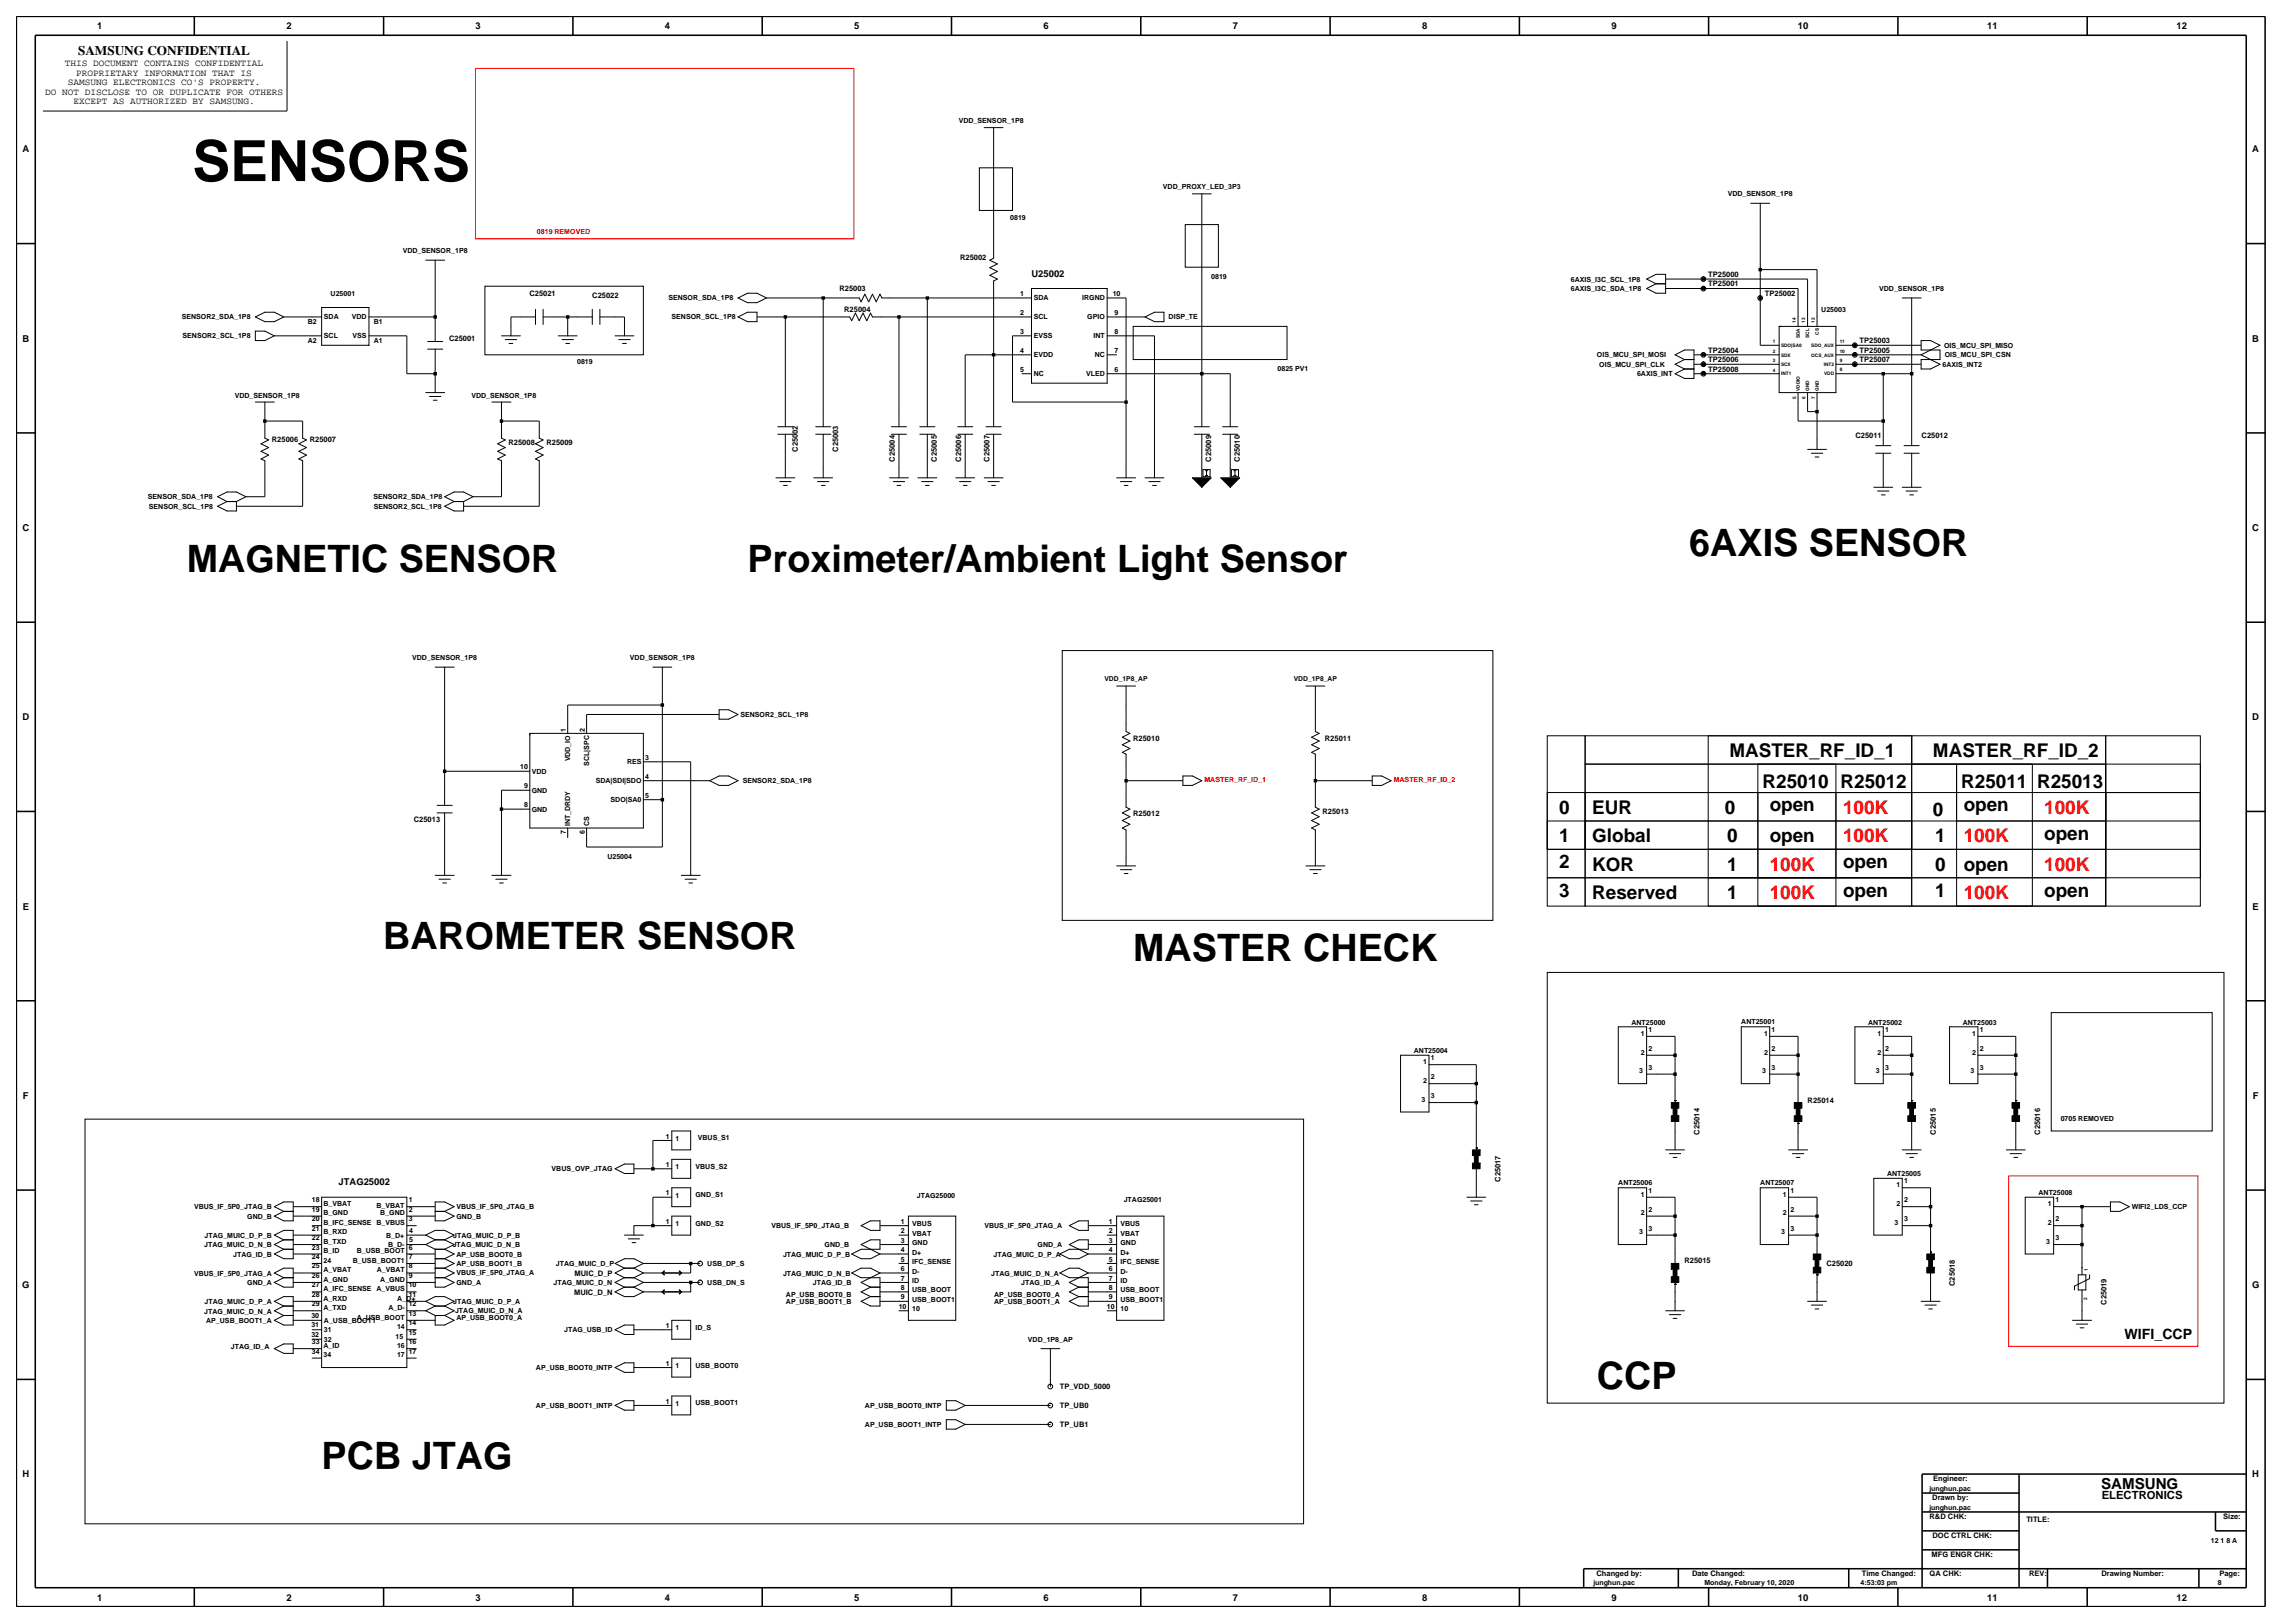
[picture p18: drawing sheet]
<svg xmlns="http://www.w3.org/2000/svg" width="420mm" height="297mm" viewBox="0 0 420 297" stroke-linecap="round" stroke-linejoin="round" font-family="sans-serif">
<defs><g id="words">
<text font-size="10.4" x="35.2" y="33.1">SENSORS</text>
<g font-size="6.9">
<text x="309.1" y="101.7">6AXIS SENSOR</text>
<text x="34.2" y="104.8">MAGNETIC SENSOR</text>
<text x="136.8" y="104.8">Proximeter/Ambient Light Sensor</text>
<text x="70.1" y="173.6">BAROMETER SENSOR</text>
<text x="207.4" y="175.8">MASTER CHECK</text>
<text x="292.3" y="254.1">CCP</text>
<text x="58.9" y="268.9">PCB JTAG</text>
</g>
<g font-size="3.5">
<text x="316.5" y="138.5">MASTER_RF_ID_1</text>
<text x="353.7" y="138.5">MASTER_RF_ID_2</text>
<text x="285.3" y="148.9">0</text>
<text x="291.4" y="148.9">EUR</text>
<text x="315.6" y="148.9">0</text>
<text x="322.6" y="144.2">R25010</text>
<text x="323.9" y="148.5">open</text>
<text x="336.8" y="144.2">R25012</text>
<text x="353.7" y="149.4">0</text>
<text x="358.9" y="144.2">R25011</text>
<text x="359.4" y="148.5">open</text>
<text x="372.8" y="144.2">R25013</text>
<text x="285.3" y="154.1">1</text>
<text x="291.4" y="154.1">Global</text>
<text x="316.1" y="154.1">0</text>
<text x="323.9" y="154.1">open</text>
<text x="354.2" y="154.1">1</text>
<text x="374.1" y="153.7">open</text>
<text x="285.3" y="158.9">2</text>
<text x="291.4" y="159.3">KOR</text>
<text x="316.1" y="159.3">1</text>
<text x="337.3" y="158.9">open</text>
<text x="354.2" y="159.3">0</text>
<text x="359.4" y="159.3">open</text>
<text x="285.3" y="164.1">3</text>
<text x="291.4" y="164.5">Reserved</text>
<text x="316.1" y="164.5">1</text>
<text x="337.3" y="164.1">open</text>
<text x="354.2" y="164.1">1</text>
<text x="374.1" y="164.1">open</text>
</g>
<g font-size="3.5" fill="#f00">
<text x="337.3" y="148.9">100K</text>
<text x="374.1" y="148.9">100K</text>
<text x="337.3" y="154.1">100K</text>
<text x="359.4" y="154.1">100K</text>
<text x="323.9" y="159.3">100K</text>
<text x="374.1" y="159.3">100K</text>
<text x="323.9" y="164.5">100K</text>
<text x="359.4" y="164.5">100K</text>
</g>
<text font-size="2.8" x="384.5" y="272.5">SAMSUNG</text>
<text font-size="2.6" x="388.8" y="245.1">WIFI_CCP</text>
<text font-size="2.4" x="14.3" y="10.1">SAMSUNG CONFIDENTIAL</text>
<text font-size="2.1" x="384.6" y="274.4">ELECTRONICS</text>
<g font-size="1.7">
<text x="17.8" y="5.3">1</text>
<text x="52.4" y="5.3">2</text>
<text x="87" y="5.3">3</text>
<text x="121.7" y="5.3">4</text>
<text x="156.3" y="5.3">5</text>
<text x="191" y="5.3">6</text>
<text x="225.6" y="5.3">7</text>
<text x="260.3" y="5.3">8</text>
<text x="294.9" y="5.3">9</text>
<text x="329" y="5.3">10</text>
<text x="363.7" y="5.3">11</text>
<text x="398.3" y="5.3">12</text>
<text x="8.2" y="17.3">DO NOT DISCLOSE TO OR DUPLICATE FOR OTHERS</text>
<text x="11.9" y="12.1">THIS DOCUMENT CONTAINS CONFIDENTIAL</text>
<text x="12.4" y="15.6">SAMSUNG ELECTRONICS CO'S PROPERTY.</text>
<text x="13.9" y="13.9">PROPRIETARY INFORMATION THAT IS</text>
<text x="13.4" y="19.1">EXCEPT AS AUTHORIZED BY SAMSUNG.</text>
<text x="4.1" y="27.9">A</text>
<text x="412.2" y="27.9">A</text>
<text x="188.8" y="50.6">U25002</text>
<text x="4.1" y="62.5">B</text>
<text x="412.2" y="62.5">B</text>
<text x="4.1" y="97.2">C</text>
<text x="412.2" y="97.2">C</text>
<text x="4.1" y="131.8">D</text>
<text x="412.2" y="131.8">D</text>
<text x="4.2" y="166.4">E</text>
<text x="412.2" y="166.4">E</text>
<text x="4.2" y="201.1">F</text>
<text x="412.3" y="201.1">F</text>
<text x="61.9" y="216.9">JTAG25002</text>
<text x="4.1" y="235.7">G</text>
<text x="412.1" y="235.7">G</text>
<text x="4.1" y="270.4">H</text>
<text x="412.2" y="270.4">H</text>
<text x="17.8" y="292.9">1</text>
<text x="52.4" y="292.9">2</text>
<text x="87" y="292.9">3</text>
<text x="121.7" y="292.9">4</text>
<text x="156.3" y="292.9">5</text>
<text x="191" y="292.9">6</text>
<text x="225.6" y="292.9">7</text>
<text x="260.3" y="292.9">8</text>
<text x="294.9" y="292.9">9</text>
<text x="329" y="292.9">10</text>
<text x="363.7" y="292.9">11</text>
<text x="398.3" y="292.9">12</text>
</g>
<g font-size="1.4">
<text x="175.7" y="47.6">R25002</text>
<text x="153.6" y="53.2">R25003</text>
<text x="312.6" y="50.7">TP25000</text>
<text x="312.6" y="52.4">TP25001</text>
<text x="96.9" y="54.2">C25021</text>
<text x="108.4" y="54.5">C25022</text>
<text x="154.5" y="57.1">R25004</text>
<text x="323" y="54.2">TP25002</text>
<text x="82.2" y="62.4">C25001</text>
<text x="312.6" y="64.5">TP25004</text>
<text x="340.3" y="62.8">TP25003</text>
<text x="340.3" y="64.5">TP25005</text>
<text x="312.6" y="66.3">TP25006</text>
<text x="312.6" y="68">TP25008</text>
<text x="340.3" y="66.3">TP25007</text>
<text x="49.8" y="80.9">R25006</text>
<text x="56.7" y="80.9">R25007</text>
<text x="93.1" y="81.4">R25008</text>
<text x="100" y="81.4">R25009</text>
<text x="146" y="82.7" transform="rotate(-90 146 82.7)">C25002</text>
<text x="153.4" y="82.7" transform="rotate(-90 153.4 82.7)">C25003</text>
<text x="339.5" y="80.2">C25011</text>
<text x="351.7" y="80.2">C25012</text>
<text x="163.8" y="84.5" transform="rotate(-90 163.8 84.5)">C25004</text>
<text x="171.4" y="84.5" transform="rotate(-90 171.4 84.5)">C25005</text>
<text x="175.9" y="84.5" transform="rotate(-90 175.9 84.5)">C25006</text>
<text x="181.1" y="84.5" transform="rotate(-90 181.1 84.5)">C25007</text>
<text x="221.7" y="84.5" transform="rotate(-90 221.7 84.5)">C25009</text>
<text x="226.9" y="84.5" transform="rotate(-90 226.9 84.5)">C25010</text>
<text x="207.4" y="135.5">R25010</text>
<text x="242.5" y="135.5">R25011</text>
<text x="207.4" y="149.4">R25012</text>
<text x="242" y="148.9">R25013</text>
<text x="75.7" y="150.4">C25013</text>
<text x="330.8" y="201.8">R25014</text>
<text x="311" y="207.6" transform="rotate(-90 311 207.6)">C25014</text>
<text x="354.3" y="207.6" transform="rotate(-90 354.3 207.6)">C25015</text>
<text x="373.3" y="207.6" transform="rotate(-90 373.3 207.6)">C25016</text>
<text x="274.6" y="216.3" transform="rotate(-90 274.6 216.3)">C25017</text>
<text x="105.2" y="233.4">MUIC_D_P</text>
<text x="308.3" y="231.2">R25015</text>
<text x="334.3" y="231.6">C25020</text>
<text x="105.1" y="236.9">MUIC_D_N</text>
<text x="357.8" y="235.3" transform="rotate(-90 357.8 235.3)">C25018</text>
<text x="385.5" y="238.8" transform="rotate(-90 385.5 238.8)">C25019</text>
<text x="194" y="254.1">TP_VDD_5000</text>
<text x="194" y="257.6">TP_UB0</text>
<text x="194" y="261.1">TP_UB1</text>
<text x="353.6" y="274.6">Drawn by:</text>
<text x="353.8" y="271.1">Engineer:</text>
<text x="353.1" y="278">R&amp;D CHK:</text>
<text x="353.6" y="281.5">DOC CTRL CHK:</text>
<text x="370.8" y="278.5">TITLE:</text>
<text x="406.9" y="278">Size:</text>
<text x="353.5" y="285">MFG ENGR CHK:</text>
<text x="292.2" y="288.4">Changed by:</text>
<text x="309.7" y="288.4">Date Changed:</text>
<text x="340.7" y="288.4">Time Changed:</text>
<text x="353.1" y="288.4">QA CHK:</text>
<text x="371.3" y="288.4">REV:</text>
<text x="384.6" y="288.4">Drawing Number:</text>
<text x="406.2" y="288.4">Page:</text>
</g>
<g font-size="1.3">
<text x="175.5" y="22.5">VDD_SENSOR_1P8</text>
<text x="212.8" y="34.6">VDD_PROXY_LED_3P3</text>
<text x="316.2" y="35.9">VDD_SENSOR_1P8</text>
<text x="184.9" y="40.2">0819</text>
<text x="73.7" y="46.3">VDD_SENSOR_1P8</text>
<text x="221.7" y="51.1">0819</text>
<text x="287.5" y="51.5">6AXIS_I3C_SCL_1P8</text>
<text x="287.5" y="53.3">6AXIS_I3C_SDA_1P8</text>
<text x="343.9" y="53.3">VDD_SENSOR_1P8</text>
<text x="33.3" y="58.5">SENSOR2_SDA_1P8</text>
<text x="56.3" y="59.3">B2</text>
<text x="59.3" y="58.5">SDA</text>
<text x="60.5" y="54.1">U25001</text>
<text x="64.4" y="58.5">VDD</text>
<text x="68.4" y="59.3">B1</text>
<text x="122.3" y="55">SENSOR_SDA_1P8</text>
<text x="122.9" y="58.5">SENSOR_SCL_1P8</text>
<text x="186.7" y="54.1">1</text>
<text x="186.7" y="57.6">2</text>
<text x="189.2" y="58.5">SCL</text>
<text x="189.2" y="55">SDA</text>
<text x="198" y="55">IRGND</text>
<text x="199" y="58.5">GPIO</text>
<text x="203.6" y="54.1">10</text>
<text x="204" y="57.6">9</text>
<text x="213.9" y="58.5">DISP_TE</text>
<text x="333.3" y="57.2">U25003</text>
<text x="33.4" y="61.9">SENSOR2_SCL_1P8</text>
<text x="56.3" y="62.8">A2</text>
<text x="59.3" y="61.9">SCL</text>
<text x="64.5" y="61.9">VSS</text>
<text x="68.4" y="62.8">A1</text>
<text x="186.7" y="61.1">3</text>
<text x="186.7" y="64.5">4</text>
<text x="189.2" y="61.9">EVSS</text>
<text x="189.2" y="65.4">EVDD</text>
<text x="200.1" y="61.9">INT</text>
<text x="200.3" y="65.4">NC</text>
<text x="204" y="61.1">8</text>
<text x="204" y="64.5">7</text>
<text x="292.3" y="65.4">OIS_MCU_SPI_MOSI</text>
<text x="355.8" y="63.6">OIS_MCU_SPI_MISO</text>
<text x="355.9" y="65.4">OIS_MCU_SPI_CSN</text>
<text x="105.6" y="66.7">0819</text>
<text x="186.7" y="68">5</text>
<text x="189.2" y="68.8">NC</text>
<text x="198.8" y="68.8">VLED</text>
<text x="204" y="68">6</text>
<text x="233.8" y="67.9">0825 PV1</text>
<text x="292.7" y="67.1">OIS_MCU_SPI_CLK</text>
<text x="299.6" y="68.8">6AXIS_INT</text>
<text x="355.5" y="67.1">6AXIS_INT2</text>
<text x="43" y="72.7">VDD_SENSOR_1P8</text>
<text x="86.3" y="72.7">VDD_SENSOR_1P8</text>
<text x="27.1" y="91.4">SENSOR_SDA_1P8</text>
<text x="27.3" y="93.1">SENSOR_SCL_1P8</text>
<text x="68.4" y="91.4">SENSOR2_SDA_1P8</text>
<text x="68.4" y="93.1">SENSOR2_SCL_1P8</text>
<text x="75.4" y="120.8">VDD_SENSOR_1P8</text>
<text x="115.3" y="120.8">VDD_SENSOR_1P8</text>
<text x="135.5" y="131.2">SENSOR2_SCL_1P8</text>
<text x="103.5" y="133.9" transform="rotate(-90 103.5 133.9)">1</text>
<text x="107" y="133.9" transform="rotate(-90 107 133.9)">2</text>
<text x="95.2" y="140.8">10</text>
<text x="97.3" y="141.6">VDD</text>
<text x="104.4" y="139.3" transform="rotate(-90 104.4 139.3)">VDD_IO</text>
<text x="107.8" y="140.1" transform="rotate(-90 107.8 140.1)">SCL|SPC</text>
<text x="109" y="143.3">SDA|SDI|SDO</text>
<text x="114.8" y="139.9">RES</text>
<text x="118.1" y="139">3</text>
<text x="118.1" y="142.5">4</text>
<text x="135.9" y="143.3">SENSOR2_SDA_1P8</text>
<text x="95.9" y="147.7">8</text>
<text x="95.9" y="144.3">9</text>
<text x="97.3" y="148.5">GND</text>
<text x="97.3" y="145.1">GND</text>
<text x="111.7" y="146.8">SDO|SA0</text>
<text x="118.1" y="146">5</text>
<text x="103.5" y="152.6" transform="rotate(-90 103.5 152.6)">7</text>
<text x="104.4" y="151.2" transform="rotate(-90 104.4 151.2)">INT_DRDY</text>
<text x="107" y="152.6" transform="rotate(-90 107 152.6)">6</text>
<text x="107.8" y="151.2" transform="rotate(-90 107.8 151.2)">CS</text>
<text x="111.2" y="157.1">U25004</text>
<text x="298.6" y="187.6">ANT25000</text>
<text x="300.3" y="189.5">1</text>
<text x="301.7" y="188.8">1</text>
<text x="318.7" y="187.5">ANT25001</text>
<text x="322.8" y="189.5">1</text>
<text x="324.2" y="188.8">1</text>
<text x="341.9" y="187.6">ANT25002</text>
<text x="343.6" y="189.5">1</text>
<text x="345" y="188.8">1</text>
<text x="359.2" y="187.6">ANT25003</text>
<text x="360.9" y="189.5">1</text>
<text x="362.3" y="188.8">1</text>
<text x="258.7" y="192.7">ANT25004</text>
<text x="260.5" y="194.7">1</text>
<text x="261.8" y="194">1</text>
<text x="261.8" y="197.5">2</text>
<text x="300" y="196.4">3</text>
<text x="300.3" y="193">2</text>
<text x="301.7" y="192.3">2</text>
<text x="301.7" y="195.7">3</text>
<text x="322.5" y="196.4">3</text>
<text x="322.8" y="193">2</text>
<text x="324.2" y="195.7">3</text>
<text x="324.2" y="192.3">2</text>
<text x="343.3" y="196.4">3</text>
<text x="343.6" y="193">2</text>
<text x="345" y="192.3">2</text>
<text x="345" y="195.7">3</text>
<text x="360.6" y="196.4">3</text>
<text x="360.9" y="193">2</text>
<text x="362.3" y="192.3">2</text>
<text x="362.3" y="195.7">3</text>
<text x="260.1" y="201.6">3</text>
<text x="260.5" y="198.2">2</text>
<text x="261.8" y="200.9">3</text>
<text x="121.9" y="208.3">1</text>
<text x="123.6" y="208.8">1</text>
<text x="127.7" y="208.7">VBUS_S1</text>
<text x="377.1" y="205.2">0705 REMOVED</text>
<text x="101" y="214.3">VBUS_OVP_JTAG</text>
<text x="121.9" y="213.5">1</text>
<text x="123.6" y="214">1</text>
<text x="127.3" y="213.9">VBUS_S2</text>
<text x="345.3" y="215.3">ANT25005</text>
<text x="35.5" y="221.3">VBUS_IF_5P0_JTAG_B</text>
<text x="57.1" y="220">18</text>
<text x="57.1" y="221.7">19</text>
<text x="59.2" y="220.7">B_VBAT</text>
<text x="68.9" y="221">B_VBAT</text>
<text x="74.8" y="221.7">2</text>
<text x="74.8" y="220">1</text>
<text x="83.5" y="221.2">VBUS_IF_5P0_JTAG_B</text>
<text x="121.9" y="218.7">1</text>
<text x="123.6" y="219.2">1</text>
<text x="127.3" y="219.1">GND_S1</text>
<text x="167.8" y="219.2">JTAG25000</text>
<text x="205.7" y="219.9">JTAG25001</text>
<text x="296.2" y="216.9">ANT25006</text>
<text x="300.3" y="219">1</text>
<text x="301.7" y="218.3">1</text>
<text x="301.7" y="221.7">2</text>
<text x="322.1" y="216.9">ANT25007</text>
<text x="326.3" y="219">1</text>
<text x="327.7" y="218.3">1</text>
<text x="327.7" y="221.7">2</text>
<text x="347.1" y="217.2">1</text>
<text x="347.1" y="220.7">2</text>
<text x="348.5" y="216.5">1</text>
<text x="348.5" y="220">2</text>
<text x="373.1" y="218.7">ANT25008</text>
<text x="374.8" y="220.7">1</text>
<text x="376.2" y="220">1</text>
<text x="390.1" y="221.3">WIFI2_LDS_CCP</text>
<text x="37.5" y="226.5">JTAG_MUIC_D_P_B</text>
<text x="45.3" y="223">GND_B</text>
<text x="57.1" y="223.5">20</text>
<text x="57.1" y="225.2">21</text>
<text x="57.1" y="226.9">22</text>
<text x="59.2" y="222.4">B_GND</text>
<text x="59.2" y="224.2">B_IFC_SENSE B_VBUS</text>
<text x="59.2" y="225.9">B_RXD</text>
<text x="59.2" y="227.6">B_TXD</text>
<text x="69.6" y="222.4">B_GND</text>
<text x="70.7" y="226.5">B_D+</text>
<text x="74.8" y="223.5">3</text>
<text x="74.9" y="225.6">4</text>
<text x="74.9" y="227.3">5</text>
<text x="82.9" y="226.5">JTAG_MUIC_D_P_B</text>
<text x="83.5" y="223">GND_B</text>
<text x="121.9" y="223.9">1</text>
<text x="123.6" y="224.4">1</text>
<text x="127.3" y="224.3">GND_S2</text>
<text x="141.2" y="224.7">VBUS_IF_5P0_JTAG_B</text>
<text x="164.8" y="223.9">1</text>
<text x="164.8" y="225.7">2</text>
<text x="164.8" y="227.4">3</text>
<text x="166.9" y="224.4">VBUS</text>
<text x="166.9" y="226.1">VBAT</text>
<text x="166.9" y="227.8">GND</text>
<text x="180.2" y="224.7">VBUS_IF_5P0_JTAG_A</text>
<text x="202.9" y="223.9">1</text>
<text x="202.9" y="225.7">2</text>
<text x="202.9" y="227.4">3</text>
<text x="205.1" y="224.4">VBUS</text>
<text x="205.1" y="226.1">VBAT</text>
<text x="205.1" y="227.8">GND</text>
<text x="300" y="225.9">3</text>
<text x="300.3" y="222.4">2</text>
<text x="301.7" y="225.2">3</text>
<text x="325.9" y="225.9">3</text>
<text x="326.3" y="222.4">2</text>
<text x="327.7" y="225.2">3</text>
<text x="346.7" y="224.2">3</text>
<text x="348.5" y="223.5">3</text>
<text x="374.4" y="227.6">3</text>
<text x="374.8" y="224.2">2</text>
<text x="376.2" y="223.5">2</text>
<text x="376.2" y="226.9">3</text>
<text x="35.5" y="233.4">VBUS_IF_5P0_JTAG_A</text>
<text x="37.4" y="228.2">JTAG_MUIC_D_N_B</text>
<text x="42.7" y="230">JTAG_ID_B</text>
<text x="57.1" y="228.7">23</text>
<text x="57.1" y="230.4">24</text>
<text x="57.1" y="232.1">25</text>
<text x="57.1" y="233.9">26</text>
<text x="59.2" y="229.3">B_ID</text>
<text x="59.2" y="231.1">24</text>
<text x="59.2" y="232.8">A_VBAT</text>
<text x="64.6" y="231.1">B_USB_BOOT1</text>
<text x="65.3" y="229.3">B_USB_BOOT</text>
<text x="69" y="232.8">A_VBAT</text>
<text x="71" y="228.2">B_D-</text>
<text x="74.8" y="232.1">8</text>
<text x="74.8" y="233.9">9</text>
<text x="74.8" y="228.7">6</text>
<text x="74.8" y="230.4">7</text>
<text x="82.9" y="228.2">JTAG_MUIC_D_N_B</text>
<text x="83.5" y="230">AP_USB_BOOT0_B</text>
<text x="83.5" y="231.7">AP_USB_BOOT1_B</text>
<text x="83.5" y="233.4">VBUS_IF_5P0_JTAG_A</text>
<text x="101.7" y="231.7">JTAG_MUIC_D_P</text>
<text x="129.4" y="231.6">USB_DP_S</text>
<text x="143.3" y="229.9">JTAG_MUIC_D_P_B</text>
<text x="143.3" y="233.4">JTAG_MUIC_D_N_B</text>
<text x="150.9" y="228.2">GND_B</text>
<text x="164.8" y="230.9">5</text>
<text x="164.8" y="232.6">6</text>
<text x="164.8" y="229.1">4</text>
<text x="166.9" y="231.3">IFC_SENSE</text>
<text x="166.9" y="233">D-</text>
<text x="166.9" y="229.6">D+</text>
<text x="181.4" y="233.4">JTAG_MUIC_D_N_A</text>
<text x="181.8" y="229.9">JTAG_MUIC_D_P_A</text>
<text x="189.9" y="228.2">GND_A</text>
<text x="202.9" y="229.1">4</text>
<text x="202.9" y="230.9">5</text>
<text x="202.9" y="232.6">6</text>
<text x="205.1" y="229.6">D+</text>
<text x="205.1" y="231.3">IFC_SENSE</text>
<text x="205.1" y="233">D-</text>
<text x="37.5" y="238.6">JTAG_MUIC_D_P_A</text>
<text x="45.3" y="235.1">GND_A</text>
<text x="57.1" y="235.6">27</text>
<text x="57.1" y="237.3">28</text>
<text x="57.1" y="239">29</text>
<text x="59.2" y="234.6">A_GND</text>
<text x="59.2" y="236.3">A_IFC_SENSE A_VBUS</text>
<text x="59.2" y="238">A_RXD</text>
<text x="59.2" y="239.7">A_TXD</text>
<text x="69.6" y="234.6">A_GND</text>
<text x="71.1" y="239.7">A_D-</text>
<text x="72.7" y="238">A_D+</text>
<text x="74.8" y="235.6">10</text>
<text x="74.8" y="237.3">11</text>
<text x="74.8" y="239">12</text>
<text x="82.9" y="238.6">JTAG_MUIC_D_P_A</text>
<text x="83.5" y="235.1">GND_A</text>
<text x="101.3" y="235.1">JTAG_MUIC_D_N</text>
<text x="129.4" y="235.1">USB_DN_S</text>
<text x="143.8" y="237.3">AP_USB_BOOT0_B</text>
<text x="143.8" y="238.6">AP_USB_BOOT1_B</text>
<text x="148.8" y="235.2">JTAG_ID_B</text>
<text x="164.5" y="239.5">10</text>
<text x="164.8" y="234.3">7</text>
<text x="164.8" y="236">8</text>
<text x="164.8" y="237.8">9</text>
<text x="166.9" y="234.8">ID</text>
<text x="166.9" y="236.5">USB_BOOT</text>
<text x="166.9" y="238.2">USB_BOOT1</text>
<text x="166.9" y="240">10</text>
<text x="181.9" y="237.3">AP_USB_BOOT0_A</text>
<text x="181.9" y="238.6">AP_USB_BOOT1_A</text>
<text x="186.9" y="235.2">JTAG_ID_A</text>
<text x="202.6" y="239.5">10</text>
<text x="202.9" y="234.3">7</text>
<text x="202.9" y="236">8</text>
<text x="202.9" y="237.8">9</text>
<text x="205.1" y="234.8">ID</text>
<text x="205.1" y="236.5">USB_BOOT</text>
<text x="205.1" y="238.2">USB_BOOT1</text>
<text x="205.1" y="240">10</text>
<text x="37.4" y="240.4">JTAG_MUIC_D_N_A</text>
<text x="37.7" y="242.1">AP_USB_BOOT1_A</text>
<text x="57" y="241.2">30</text>
<text x="57" y="242.9">31</text>
<text x="57" y="244.6">32</text>
<text x="57.1" y="246">33</text>
<text x="59.3" y="242.1">A_USB_BOOT1</text>
<text x="59.3" y="243.8">31</text>
<text x="59.3" y="245.5">32</text>
<text x="65.3" y="241.5">A_USB_BOOT</text>
<text x="72.4" y="244.9">15</text>
<text x="72.7" y="243.2">14</text>
<text x="74.8" y="246">16</text>
<text x="74.8" y="240.8">13</text>
<text x="74.8" y="242.5">14</text>
<text x="74.8" y="244.3">15</text>
<text x="83.3" y="240.3">JTAG_MUIC_D_N_A</text>
<text x="83.5" y="241.6">AP_USB_BOOT0_A</text>
<text x="103.2" y="243.8">JTAG_USB_ID</text>
<text x="121.9" y="243">1</text>
<text x="123.6" y="243.4">1</text>
<text x="127.3" y="243.3">ID_S</text>
<text x="188.1" y="245.5">VDD_1P8_AP</text>
<text x="42.3" y="246.8">JTAG_ID_A</text>
<text x="57.1" y="247.7">34</text>
<text x="59.2" y="246.7">A_ID</text>
<text x="59.2" y="248.4">34</text>
<text x="72.7" y="246.7">16</text>
<text x="72.7" y="248.4">17</text>
<text x="74.8" y="247.7">17</text>
<text x="98.1" y="250.7">AP_USB_BOOT0_INTP</text>
<text x="121.9" y="249.9">1</text>
<text x="123.6" y="250.4">1</text>
<text x="127.3" y="250.2">USB_BOOT0</text>
<text x="98.1" y="257.6">AP_USB_BOOT1_INTP</text>
<text x="121.9" y="256.8">1</text>
<text x="123.6" y="257.3">1</text>
<text x="127.3" y="257.2">USB_BOOT1</text>
<text x="158.3" y="257.6">AP_USB_BOOT0_INTP</text>
<text x="158.3" y="261.1">AP_USB_BOOT1_INTP</text>
<text x="353" y="272.8">junghun.pac</text>
<text x="353" y="276.2">junghun.pac</text>
<text x="404.6" y="282.3">12 1 8 A</text>
<text x="291.6" y="290.1">junghun.pac</text>
<text x="311.9" y="290.1">Monday, February 10, 2020</text>
<text x="340.5" y="290.1">4:53:03 pm</text>
<text x="405.9" y="290.1">8</text>
</g>
<g font-size="1.3" fill="#f00">
<text x="98.3" y="42.8">0819 REMOVED</text>
<text x="220.4" y="143.1">MASTER_RF_ID_1</text>
<text x="255.1" y="143.1">MASTER_RF_ID_2</text>
</g>
<g font-size="1.2">
<text x="202.1" y="124.7">VDD_1P8_AP</text>
<text x="236.8" y="124.7">VDD_1P8_AP</text>
</g>
<g font-size=".9">
<text x="328.7" y="59" transform="rotate(-90 328.7 59)">14</text>
<text x="330.4" y="59" transform="rotate(-90 330.4 59)">13</text>
<text x="332.1" y="59" transform="rotate(-90 332.1 59)">12</text>
<text x="324.4" y="62.8">1</text>
<text x="324.4" y="64.6">2</text>
<text x="325.9" y="63.5">SDO|SA0</text>
<text x="325.9" y="65.2">SDX</text>
<text x="329.4" y="61.9" transform="rotate(-90 329.4 61.9)">SDA</text>
<text x="331.1" y="61.8" transform="rotate(-90 331.1 61.8)">SCL</text>
<text x="331.5" y="65.2">OCS_AUX</text>
<text x="331.5" y="63.5">SDO_AUX</text>
<text x="332.8" y="61.3" transform="rotate(-90 332.8 61.3)">CS</text>
<text x="336.7" y="64.5">10</text>
<text x="336.7" y="62.8">11</text>
<text x="324.4" y="68">4</text>
<text x="324.4" y="66.3">3</text>
<text x="325.9" y="68.7">INT1</text>
<text x="325.9" y="67">SCX</text>
<text x="329.4" y="71.5" transform="rotate(-90 329.4 71.5)">VDDIO</text>
<text x="331.1" y="71.5" transform="rotate(-90 331.1 71.5)">GND</text>
<text x="332.8" y="71.5" transform="rotate(-90 332.8 71.5)">GND</text>
<text x="333.8" y="67">INT2</text>
<text x="333.8" y="68.7">VDD</text>
<text x="336.7" y="68">8</text>
<text x="336.7" y="66.2">9</text>
<text x="328.7" y="73" transform="rotate(-90 328.7 73)">5</text>
<text x="330.4" y="73" transform="rotate(-90 330.4 73)">6</text>
<text x="332.2" y="73" transform="rotate(-90 332.2 73)">7</text>
<text x="382.1" y="232.5" transform="rotate(-90 382.1 232.5)">1</text>
<text x="382" y="237.9" transform="rotate(-90 382 237.9)">2</text>
</g>
</g></defs>
<!-- layer: MFD Layer /idea/tmp/Extended-Print.sooung.chun.sheet5.1.mfd -->
<g fill="none" stroke="#000" stroke-width=".18">
<path d="M52.5 7.5v12.8h-44.7M179.2 30.7h6.1v7.8h-6.1zM180.1 23.4h3.5M181.8 23.4v23.9l-.7 .3 1.4 .7-1.4 .7 1.4 .7-1.4 .7 1.4 .7-.7 .3v26.7M218.2 35.5h3.5M219.9 35.5v42.6M320.4 37.2h3.5M322.1 37.2v26h3.5M46.7 58l1.8-.9h1.7l1.7 .9-1.7 .9h-1.7zM51.9 58h7M58.9 56.3h8.6v6.9h-8.6zM67.5 58h12.1"/>
<path d="M77.9 47.6h3.5M79.6 47.6v14.9M88.7 52.4h29v12.5h-29zM98 58h-4.5v3.5M98 56.6v2.8M99.4 58h9M99.4 56.6v2.8M103.9 58v3.5M108.4 56.6v2.8M109.8 58h4.5v3.5M109.8 56.6v2.8M135.1 58l1.7-.9h1.7v1.8h-1.7z"/>
<path d="M135.1 54.5l1.7-.8h1.7l1.8 .8-1.8 .9h-1.7zM138.5 58h17l.4 .7 .6-1.4 .7 1.4 .7-1.4 .7 1.4 .7-1.4 .4 .7h29.1M140.3 54.5h16.9l.4 .7 .7-1.4 .7 1.4 .7-1.4 .7 1.4 .6-1.4 .4 .7h27.4M143.7 58v20.1M150.7 54.5v23.6M164.5 58v20.1M169.7 54.5v23.6M188.8 52.8h13.8v17.3h-13.8zM202.6 58h7M202.6 54.5h3.5v32.9M207.4 59.7h28.1v6.1h-28.1zM209.6 58l1.7-.9h1.7v1.8h-1.7z"/>
<path d="M216.9 41.1h6.1v7.8h-6.1zM301.3 51.1l1.8-.9h1.7v3.5h-1.7l-1.8-.9 1.8-.9zM303.1 51.9h1.7M304.8 52.8h24.3v6.9M304.8 51.1h26v8.6M322.1 49.3h10.4v10.4M325.6 59.7h10.4v12.1h-10.4zM348.1 54.5h3.5M349.8 54.5v27M46.7 73.6h3.5M46.7 60.6h1.8l1.7 .9-1.7 .8h-1.8zM48.5 73.6v6.6l.7 .3-1.4 .7 1.4 .7-1.4 .7 1.4 .7-1.4 .7 .7 .3v6.6h-3.5"/>
<path d="M48.5 77h6.9v3.2l.7 .3-1.4 .7 1.4 .7-1.4 .7 1.4 .7-1.4 .7 .7 .3v8.3h-12.1M50.2 61.5h8.7M67.5 61.5h7v6.9h5.1M77.9 71.8h3.5M78.3 63.9h2.7M78.3 62.5h2.7M78.6 72.5h2.1M79.3 73.2h.7M79.6 63.9v7.9M90 73.6h3.5M91.8 61.5h3.4M91.8 73.6v6.6l.7 .3-1.4 .7 1.4 .7-1.4 .7 1.4 .7-1.4 .7 .7 .3v6.6h-5.2"/>
<path d="M91.8 77h6.9v3.2l.7 .3-1.4 .7 1.4 .7-1.4 .7 1.4 .7-1.4 .7 .7 .3v8.3h-13.9M92.5 62.1h2M93.2 62.8h.6M102.2 61.5h3.4M102.9 62.1h2M103.5 62.8h.7M112.6 61.5h3.4M113.2 62.1h2.1M113.9 62.8h.7M142.3 79.5h2.8M142.3 78.1h2.8M143.7 79.5v7.9"/>
<path d="M149.3 79.5h2.7M149.3 78.1h2.7M150.7 79.5v7.9M163.1 79.5h2.8M163.1 78.1h2.8M164.5 79.5v7.9M168.3 79.5h2.8M168.3 78.1h2.8M169.7 79.5v7.9M175.3 79.5h2.7M175.3 78.1h2.7M176.6 79.5v7.9"/>
<path d="M180.4 79.5h2.8M180.4 78.1h2.8M181.8 79.5v7.9M187 68.4h1.8M188.8 61.5h-3.5v12.1h20.8M188.8 64.9h-12.2v13.2M202.6 61.5h8.7v25.9M202.6 64.9h1.7M202.6 68.4h22.5v9.7M218.6 79.5h2.7M218.6 78.1h2.7M219.9 79.5v7.9"/>
<path d="M223.7 79.5h2.8M223.7 78.1h2.8M225.1 79.5v7.9M308.3 65.8l-1.8-.9 1.8-.9h1.7v5.3h-1.7l-1.8-.9 1.8-.9M308.3 67.5h1.7M308.3 65.8h1.7M308.3 65.8l-1.8 .9 1.8 .8M310 64.9h15.6M310 68.4h15.6M310 66.7h15.6M329.1 71.8v5.2h15.5M330.8 71.8v3.5h1.7"/>
<path d="M332.5 71.8v10.4M336 64.9h15.6M336 68.4h13.8M336 63.2h15.6M336 66.7h15.6M344.6 68.4v13.1M351.6 62.3h1.7l1.7 .9-3.4 1.7 3.4 1.8-1.7 .8h-1.7v-1.7h3.4v-1.8h-3.4zM41.5 91.8h1.8M41.5 91.8l-1.7 .8 1.7 .9h1.8v-1.7M45 90.9l-1.7-.9h-1.8l-1.7 .9 1.7 .9M45 90.9l-1.7 .9M83.1 91.8h1.7"/>
<path d="M83.1 91.8l-1.7 .8 1.7 .9h1.7v-1.7M86.6 90.9l-1.8 .9M86.6 90.9l-1.8-.9h-1.7l-1.7 .9 1.7 .9M142 87.4h3.5M142.7 88.1h2.1M143.4 88.8h.7M148.9 87.4h3.5M149.6 88.1h2.1M150.3 88.8h.7M162.8 87.4h3.4M163.5 88.1h2.1M164.2 88.8h.7"/>
<path d="M168 87.4h3.5M168.7 88.1h2M169.4 88.8h.7M174.9 87.4h3.5M175.6 88.1h2.1M176.3 88.8h.7M180.1 87.4h3.5M180.8 88.1h2.1M181.5 88.8h.7M204.3 87.4h3.5M205.1 88.1h2M205.7 88.8h.7"/>
<path d="M209.6 87.4h3.4M210.2 88.1h2.1M210.9 88.8h.7M220.2 85.9h1.3v1.3h-1.3zM220.6 86.1h.4M220.6 87h.4M220.8 86.1v.9M225.4 85.9h1.3v1.3h-1.3zM225.8 86.1h.4M225.8 87h.4M226 86.1v.9M330.8 82.2h3.5"/>
<path d="M331.5 82.9h2.1M332.2 83.6h.7M342.9 89.2h3.5M343.3 82.9h2.7M343.3 81.5h2.7M343.6 89.9h2.1M344.3 90.6h.7M344.6 82.9v6.3M348.1 89.2h3.5M348.5 82.9h2.7M348.5 81.5h2.7M348.8 89.9h2.1"/>
<path d="M349.5 90.6h.7M349.8 82.9v6.3M194.4 119h78.8v49.4h-78.8zM79.6 122.1h3.5M81.4 122.1v25.3M97 134.2h20.7v17.3h-20.7zM117.7 139.4h8.7v20.8M119.5 122.1h3.4M121.2 129h-17.3v5.2M121.2 122.1v32.9h-13.8v-3.5M131.6 130.7h-24.2v3.5M131.6 129.9h1.7l1.8 .8-1.8 .9h-1.7z"/>
<path d="M204.3 125.5h3.5M206.1 125.5v8.4l.7 .3-1.4 .7 1.4 .7-1.4 .7 1.4 .7-1.4 .7 .7 .3v9.7l.7 .4-1.4 .6 1.4 .7-1.4 .7 1.4 .7-1.4 .7 .7 .4v6.6M239 125.5h3.5M240.7 125.5v8.4l.7 .3-1.4 .7 1.4 .7-1.4 .7 1.4 .7-1.4 .7 .7 .3v9.7l.7 .4-1.4 .6 1.4 .7-1.4 .7 1.4 .7-1.4 .7 .7 .4v6.6M283.2 134.6h6.9v26h-6.9zM290.1 134.6h59.7v5.2h-59.7zM290.1 139.8h68v5.2h-68zM312.6 134.6h37.2v20.8h-37.2zM321.7 139.8h14.3v20.8h-14.3zM349.8 134.6h35.6v5.2h-35.6zM349.8 139.8h22.1v26h-22.1zM358.1 139.8h27.3v10.4h-27.3z"/>
<path d="M385.4 139.8h17.3v20.8h-17.3zM385.4 134.6h17.3v15.6h-17.3zM80 147.4h2.8M80 148.7h2.8M81.4 148.7v11.5M81.4 141.1h15.6M91.8 148.1h5.2M97 144.6h-5.2v15.6M103.9 151.5v1.8M117.7 142.9h12.2M117.7 146.3h3.5M129.9 142.9l1.7-.9h1.7l1.8 .9-1.8 .8h-1.7z"/>
<path d="M204.3 158.5h3.5M205.1 159.1h2M205.7 159.8h.7M206.1 142.9h10.4M216.5 142h1.7l1.7 .9-1.7 .8h-1.7zM239 158.5h3.5M239.7 159.1h2.1M240.4 159.8h.7M240.7 142.9h10.4M251.1 142h1.8l1.7 .9-1.7 .8h-1.8zM283.2 145h6.9v10.4h-6.9zM283.2 150.2h6.9v5.2h-6.9z"/>
<path d="M290.1 145h59.7v5.2h-59.7zM290.1 150.2h59.7v5.2h-59.7zM290.1 155.4h59.7v5.2h-59.7zM312.6 155.4h72.8v5.2h-72.8zM321.7 145h14.3v20.8h-14.3zM349.8 150.2h35.6v5.2h-35.6zM358.1 145h27.3v20.8h-27.3zM385.4 145h17.3v10.4h-17.3zM385.4 145h17.3v20.8h-17.3zM79.6 160.2h3.5M80.3 160.9h2.1M81 161.6h.7"/>
<path d="M90 160.2h3.5M90.7 160.9h2.1M91.4 161.6h.7M124.7 160.2h3.4M125.4 160.9h2M126.1 161.6h.7M283.2 177.9h123.8v78.9h-123.8zM283.2 160.6h6.9v5.2h-6.9zM290.1 160.6h59.7v5.2h-59.7zM312.6 160.6h72.8v5.2h-72.8zM256.3 193.1h5.2v10.4h-5.2zM261.5 198.3h8.7"/>
<path d="M261.5 194.8h8.7v15.6M296.2 187.9h5.1v10.4h-5.1zM301.3 196.6h5.2M301.3 189.6h5.2v12.2M301.3 193.1h5.2M318.7 187.9h5.2v10.4h-5.2zM323.9 196.6h5.2M323.9 189.6h5.2v12.2M323.9 193.1h5.2M339.5 187.9h5.1v10.4h-5.1zM344.6 196.6h5.2M344.6 189.6h5.2v12.2"/>
<path d="M344.6 193.1h5.2M356.8 187.9h5.2v10.4h-5.2zM362 189.6h6.9v12.2M362 196.6h6.9M362 193.1h6.9M375.4 185.3h29.4v21.7h-29.4zM15.6 204.8h223v74h-223zM58.9 219.1h15.6v31.1h-15.6zM79.6 219.9h1.8l1.7 .9-1.7 .9 1.7 .8-1.7 .9h-1.8zM112.6 213.9l1.7-.9h1.7v1.7h-1.7zM116 213.9h6.9M122.9 219.1h-3.4v5.2"/>
<path d="M122.9 217.3h3.5v3.5h-3.5zM122.9 207h3.5v3.4h-3.5zM122.9 212.1h3.5v3.5h-3.5zM122.9 208.7h-3.4v5.2M261.5 201.8h8.7M268.4 219.1h3.5M269.1 219.8h2.1M270.2 210.1h.1M270.2 210.4h.1M270.2 213.9v5.2M296.2 217.3h5.1v10.4h-5.1zM301.3 219.1h5.2v12.1"/>
<path d="M304.8 210.4h3.5M305.5 211.1h2.1M306.2 211.8h.7M306.5 201.4h.1M306.5 201.8h.1M306.5 205.2v5.2M322.1 217.3h5.2v10.4h-5.2zM327.3 219.1h5.2v10.4M327.3 210.4h3.5M328 211.1h2.1M328.7 211.8h.7M329.1 205.6h.1"/>
<path d="M329.1 205.2h.1M329.1 205.2v5.2M342.9 215.6h5.2v10.4h-5.2zM348.1 217.3h5.2v12.2M348.1 210.4h3.5M348.8 211.1h2.1M349.5 211.8h.7M349.8 201.4h.1M349.8 201.8h.1M349.8 205.2v5.2M367.2 210.4h3.4M367.9 211.1h2"/>
<path d="M368.5 211.8h.8M368.9 201.4h.1M368.9 201.8h.1M368.9 205.2v5.2M370.6 219.1h5.2v10.4h-5.2zM386.2 219.9h1.7l1.8 .9-1.8 .9h-1.7zM50.2 232.9l1.7-.8h1.8v3.4h-1.8l-1.7-.8 1.7-.9zM50.2 220.8l1.7-.9h1.8v3.5h-1.8l-1.7-.9 1.7-.8zM51.9 239l-1.7-.9 1.7-.8h1.8v5.2h-1.8l-1.7-.9 1.7-.9M51.9 239h1.8M51.9 233.8h1.8M51.9 226.9l-1.7-.9 1.7-.9h1.8v5.2h-1.8l-1.7-.8 1.7-.9"/>
<path d="M51.9 228.6h1.8M51.9 221.7h1.8M51.9 239l-1.7 .9 1.7 .8M51.9 226.9h1.8M51.9 226.9l-1.7 .8 1.7 .9M53.7 220.8h5.2M53.7 222.5h5.2M53.7 226h5.2M53.7 227.7h5.2M53.7 229.5h5.2M53.7 232.9h5.2M53.7 234.7h5.2"/>
<path d="M53.7 238.1h5.2M53.7 239.9h5.2M57.1 224.3h1.8M57.1 231.2h1.8M57.1 236.4h1.8M74.5 220.8h5.1M74.5 222.5h5.1M74.5 224.3h1.7M74.5 226h3.4M74.5 227.7h3.4M74.5 229.5h5.1M74.5 231.2h5.1"/>
<path d="M74.5 232.9h5.1M74.5 234.7h5.1M74.5 236.4h1.7M74.5 238.1h3.4M74.5 239.9h3.4M77.9 238.1l1.7-.8h1.8l1.7 .8-1.7 .9M77.9 238.1l1.7 .9M77.9 239.9l1.7 .8M77.9 226l1.7-.9h1.8l1.7 .9-1.7 .9M77.9 226l1.7 .9M77.9 227.7l1.7 .9M79.6 239h1.8"/>
<path d="M79.6 233.8h1.8M79.6 232.1h1.8M79.6 228.6v6.9h1.8l1.7-.8-1.7-.9M79.6 228.6h1.8M79.6 230.3h1.8M79.6 221.7h1.8M79.6 226.9h1.8M79.6 226.9l-1.7 .8M79.6 239l-1.7 .9M81.4 226.9l1.7 .8-1.7 .9M81.4 228.6l1.7 .9-1.7 .8M81.4 230.3l1.7 .9-1.7 .9"/>
<path d="M81.4 232.1l1.7 .8-1.7 .9M81.4 239l1.7 .9-1.7 .8M114.3 235.5l-1.7 .9 1.7 .9h1.7l1.7-.9M114.3 233.8h1.7M114.3 232.1l-1.7 .8 1.7 .9M114.3 232.1h1.7M114.3 226h3.4M114.3 235.5h1.7M114.3 233.8l-1.7 .9 1.7 .8M115 226.7h2.1M115.7 227.4h.7M116 232.1l1.7 .8"/>
<path d="M116 233.8l1.7 .9M116 235.5l1.7 .9M117.7 232.9l-1.7 .9M117.7 231.2h10.4M117.7 232.9h3.5M117.7 234.7h10.4M117.7 236.4h3.5M117.7 231.2l-1.7-.9h-1.7l-1.7 .9 1.7 .9M117.7 231.2l-1.7 .9M117.7 234.7l-1.7 .8M122.9 222.5h3.5v3.5h-3.5zM122.9 224.3h-6.9v1.7"/>
<path d="M126.4 231.2v1.7h-1.7M126.4 234.7v1.7h-1.7M155.9 229.5l1.7-.9h3.4v-1.7h-1.7l-1.7 .8 3.4 1.8-1.7 .8h-1.7zM157.6 224.3l1.7-.9h1.7v1.7h-1.7zM159.3 237.3h1.7M159.3 235.5h1.7M159.3 235.5l-1.7 .9 1.7 .9M161 232.9l-1.7-.8h-1.7l-1.7 .8 1.7 .9h3.4v5.2h-1.7l-1.7-.9 1.7-.8M161 224.3h5.2M161 227.7h5.2M161 229.5h5.2M161 232.9h5.2"/>
<path d="M161 234.7h5.2M161 236.4h5.2M161 238.1h5.2M161 232.9l-3.4 1.8 1.7 .8M164.5 226h1.7M164.5 231.2h1.7M164.5 239.9h1.7M166.2 222.5h8.7v19.1h-8.7zM194 229.5l1.7-.9h3.5v-1.7h-1.8l-1.7 .8 3.5 1.8-1.8 .8h-1.7zM195.7 224.3l1.7-.9h1.8v1.7h-1.8zM197.4 237.3h1.8M197.4 235.5h1.8"/>
<path d="M197.4 235.5l-1.7 .9 1.7 .9M199.2 232.9l-1.8-.8h-1.7l-1.7 .8 1.7 .9h3.5v5.2h-1.8l-1.7-.9 1.7-.8M199.2 224.3h5.1M199.2 227.7h5.1M199.2 229.5h5.1M199.2 232.9h5.1M199.2 234.7h5.1M199.2 236.4h5.1M199.2 238.1h5.1M199.2 232.9l-3.5 1.8 1.7 .8M202.6 226h1.7M202.6 231.2h1.7"/>
<path d="M202.6 239.9h1.7M204.3 222.5h8.7v19.1h-8.7zM269.8 220.5h.7M301.3 222.5h5.2M301.3 226h5.2M304.8 239.9h3.5M306.5 235h.1M306.5 234.7h.1M306.5 234.7v5.2M327.3 222.5h5.2M327.3 226h5.2M330.8 238.1h3.5"/>
<path d="M331.5 238.8h2.1M332.2 239.5h.7M332.5 233.3h.1M332.5 232.9h.1M332.5 232.9v5.2M348.1 220.8h5.2M348.1 224.3h5.2M351.6 238.1h3.4M352.3 238.8h2M353 239.5h.7M353.3 229.1h.1M353.3 229.5h.1"/>
<path d="M353.3 232.9v5.2M375.8 220.8h10.4M375.8 224.3h5.2M375.8 227.7h5.2M380.3 233.3h1.4v2.7h-1.4zM381 220.8v12.5M381 236v5.6M382.4 233.3v.7l-2.8 1.4v.6M50.2 246.8l1.7-.9h1.8v1.7h-1.8zM51.9 240.7h1.8M53.7 241.6h5.2M53.7 246.8h5.2"/>
<path d="M57.1 248.5h1.8M57.1 243.3h1.8M57.1 245.1h1.8M74.5 248.5h1.7M74.5 241.6h5.1M74.5 243.3h1.7M74.5 245.1h1.7M74.5 246.8h1.7M79.6 240.7v1.8h1.8l1.7-.9-1.7-.9M79.6 240.7h1.8M112.6 243.3l1.7-.8h1.7v1.7h-1.7zM112.6 250.2l1.7-.8h1.7v1.7h-1.7z"/>
<path d="M112.6 257.2l1.7-.9h1.7v1.7h-1.7zM116 243.3h6.9M116 250.2h6.9M116 257.2h6.9M122.9 241.6h3.5v3.5h-3.5zM122.9 248.5h3.5v3.5h-3.5zM122.9 255.4h3.5v3.5h-3.5zM173.2 256.3h1.7l1.7 .9-1.7 .8h-1.7zM173.2 259.8h1.7l1.7 .8-1.7 .9h-1.7zM176.6 257.2h15.6M190.5 246.8h3.5M192.2 246.8v6.9"/>
<path d="M305.5 240.6h2.1M306.2 241.2h.7M379.3 241.6h3.5M380 242.3h2.1M380.7 243h.7M176.6 260.6h15.6"/>
<circle cx="311.7" cy="51.1" r=".43"/>
<circle cx="311.7" cy="52.8" r=".43"/>
<circle cx="322.1" cy="54.5" r=".43"/>
<circle cx="311.7" cy="66.7" r=".43"/>
<circle cx="311.7" cy="64.9" r=".43"/>
<circle cx="311.7" cy="68.4" r=".43"/>
<circle cx="339.4" cy="63.2" r=".43"/>
<circle cx="339.4" cy="64.9" r=".43"/>
<circle cx="339.4" cy="66.7" r=".43"/>
<circle cx="128.1" cy="234.7" r=".43"/>
<circle cx="128.1" cy="231.2" r=".43"/>
<circle cx="192.2" cy="253.7" r=".43"/>
<circle cx="192.2" cy="257.2" r=".43"/>
<circle cx="192.2" cy="260.6" r=".43"/>
</g>
<g fill="#000" stroke="#000" stroke-width=".18">
<path d="M218.2 87.4h3.5l-1.8 1.8z" fill-rule="evenodd"/>
<path d="M223.4 87.4h3.5l-1.8 1.8z" fill-rule="evenodd"/>
<path d="M269.8 211.5h.7v1.3h-.7z" fill-rule="evenodd"/>
<path d="M269.5 210.4h1.4v1.1h-1.4z" fill-rule="evenodd"/>
<path d="M269.5 212.8h1.4v1.1h-1.4z" fill-rule="evenodd"/>
<path d="M306.2 202.8h.7v1.4h-.7z" fill-rule="evenodd"/>
<path d="M305.9 201.8h1.3v1h-1.3z" fill-rule="evenodd"/>
<path d="M305.9 204.2h1.3v1h-1.3z" fill-rule="evenodd"/>
<path d="M328.4 204.2h1.4v1h-1.4z" fill-rule="evenodd"/>
<path d="M328.4 201.8h1.4v1h-1.4z" fill-rule="evenodd"/>
<path d="M328.7 202.8h.7v1.4h-.7z" fill-rule="evenodd"/>
<path d="M349.5 202.8h.7v1.4h-.7z" fill-rule="evenodd"/>
<path d="M349.1 201.8h1.4v1h-1.4z" fill-rule="evenodd"/>
<path d="M349.1 204.2h1.4v1h-1.4z" fill-rule="evenodd"/>
<path d="M368.5 202.8h.8v1.4h-.8z" fill-rule="evenodd"/>
<path d="M368.2 201.8h1.4v1h-1.4z" fill-rule="evenodd"/>
<path d="M368.2 204.2h1.4v1h-1.4z" fill-rule="evenodd"/>
<path d="M305.9 233.6h1.3v1.1h-1.3z" fill-rule="evenodd"/>
<path d="M305.9 231.2h1.3v1h-1.3z" fill-rule="evenodd"/>
<path d="M306.2 232.2h.7v1.4h-.7z" fill-rule="evenodd"/>
<path d="M331.8 231.9h1.4v1h-1.4z" fill-rule="evenodd"/>
<path d="M331.8 229.5h1.4v1h-1.4z" fill-rule="evenodd"/>
<path d="M332.2 230.5h.7v1.4h-.7z" fill-rule="evenodd"/>
<path d="M353 230.5h.7v1.4h-.7z" fill-rule="evenodd"/>
<path d="M352.6 229.5h1.4v1h-1.4z" fill-rule="evenodd"/>
<path d="M352.6 231.9h1.4v1h-1.4z" fill-rule="evenodd"/>
</g>
<g fill="none" stroke="#000" stroke-width=".28">
<path d="M3 3h411.5v291h-411.5zM6.5 6.5h404.6v284h-404.6zM35.6 3v3.5M70.2 3v3.5M104.8 3v3.5M139.5 3v3.5M174.1 3v3.5M208.8 3v3.5M243.4 3v3.5M278.1 3v3.5M312.7 3v3.5M347.3 3v3.5"/>
<path d="M382 3v3.5M3 44.6h3.5M411.1 44.6h3.4M3 79.2h3.5M411.1 79.2h3.4M3 113.9h3.5M411.1 113.9h3.4M3 148.5h3.5M411.1 148.5h3.4M3 183.1h3.5M411.1 183.1h3.4M3 217.8h3.5"/>
<path d="M411.1 217.8h3.4M121.2 236.4h3.5M121.2 236.4l.4 .3M121.2 232.9h3.5M121.2 232.9l.4 .4M121.6 236l-.4 .4M121.6 232.6l-.4 .3M124.3 236l.4 .4M124.3 232.6l.4 .3M124.7 236.4l-.4 .3M124.7 232.9l-.4 .4M3 252.4h3.5"/>
<path d="M411.1 252.4h3.4M351.8 273.2h17.7M351.8 276.7h59.3M369.5 269.7v20.8M405.4 276.7v3.4h5.7M411.1 269.7h-59.3v20.8M35.6 290.5v3.5M70.2 290.5v3.5M104.8 290.5v3.5M139.5 290.5v3.5M174.1 290.5v3.5M208.8 290.5v3.5"/>
<path d="M243.4 290.5v3.5M278.1 290.5v3.5M307.1 287.1v3.4M312.7 290.5v3.5M338.3 287.1v3.4M347.3 290.5v3.5M351.8 280.1h17.7M351.8 283.6h17.7M374.7 287.1v3.4M382 290.5v3.5M402.4 287.1v3.4M411.1 287.1h-121.3v3.4"/>
</g>
<g fill="#000" stroke="#000" stroke-width=".28">
<path d="M79.5 57.8h.3v.4h-.3z" fill-rule="evenodd"/>
<path d="M103.7 57.8h.4v.4h-.4z" fill-rule="evenodd"/>
<path d="M143.6 57.8h.3v.4h-.3z" fill-rule="evenodd"/>
<path d="M150.5 54.4h.3v.3h-.3z" fill-rule="evenodd"/>
<path d="M164.3 57.8h.4v.4h-.4z" fill-rule="evenodd"/>
<path d="M169.5 54.4h.4v.3h-.4z" fill-rule="evenodd"/>
<path d="M311.6 52.6h.3v.4h-.3z" fill-rule="evenodd"/>
<path d="M311.6 50.9h.3v.3h-.3z" fill-rule="evenodd"/>
<path d="M322 54.4h.3v.3h-.3z" fill-rule="evenodd"/>
<path d="M322 49.2h.3v.3h-.3z" fill-rule="evenodd"/>
<path d="M48.3 76.9h.3v.3h-.3z" fill-rule="evenodd"/>
<path d="M79.5 68.2h.3v.4h-.3z" fill-rule="evenodd"/>
<path d="M91.6 76.9h.3v.3h-.3z" fill-rule="evenodd"/>
<path d="M181.7 64.8h.3v.3h-.3z" fill-rule="evenodd"/>
<path d="M205.9 73.4h.4v.3h-.4z" fill-rule="evenodd"/>
<path d="M219.8 68.2h.3v.4h-.3z" fill-rule="evenodd"/>
<path d="M311.6 68.2h.3v.4h-.3z" fill-rule="evenodd"/>
<path d="M311.6 66.5h.3v.3h-.3z" fill-rule="evenodd"/>
<path d="M311.6 64.8h.3v.3h-.3z" fill-rule="evenodd"/>
<path d="M332.4 75.1h.3v.4h-.3z" fill-rule="evenodd"/>
<path d="M339.3 66.5h.3v.3h-.3z" fill-rule="evenodd"/>
<path d="M339.3 64.8h.3v.3h-.3z" fill-rule="evenodd"/>
<path d="M339.3 63h.3v.4h-.3z" fill-rule="evenodd"/>
<path d="M344.5 76.9h.3v.3h-.3z" fill-rule="evenodd"/>
<path d="M344.5 68.2h.3v.4h-.3z" fill-rule="evenodd"/>
<path d="M349.7 68.2h.3v.4h-.3z" fill-rule="evenodd"/>
<path d="M121 128.8h.4v.4h-.4z" fill-rule="evenodd"/>
<path d="M81.2 141h.3v.3h-.3z" fill-rule="evenodd"/>
<path d="M91.6 147.9h.3v.3h-.3z" fill-rule="evenodd"/>
<path d="M121 146.2h.4v.3h-.4z" fill-rule="evenodd"/>
<path d="M205.9 142.7h.4v.3h-.4z" fill-rule="evenodd"/>
<path d="M240.6 142.7h.3v.3h-.3z" fill-rule="evenodd"/>
<path d="M270 198.1h.4v.4h-.4z" fill-rule="evenodd"/>
<path d="M306.4 196.4h.3v.3h-.3z" fill-rule="evenodd"/>
<path d="M306.4 192.9h.3v.4h-.3z" fill-rule="evenodd"/>
<path d="M328.9 196.4h.3v.3h-.3z" fill-rule="evenodd"/>
<path d="M328.9 192.9h.3v.4h-.3z" fill-rule="evenodd"/>
<path d="M349.7 196.4h.3v.3h-.3z" fill-rule="evenodd"/>
<path d="M349.7 192.9h.3v.4h-.3z" fill-rule="evenodd"/>
<path d="M368.7 196.4h.4v.3h-.4z" fill-rule="evenodd"/>
<path d="M368.7 192.9h.4v.4h-.4z" fill-rule="evenodd"/>
<path d="M119.3 213.7h.4v.3h-.4z" fill-rule="evenodd"/>
<path d="M270 201.6h.4v.3h-.4z" fill-rule="evenodd"/>
<path d="M119.3 224.1h.4v.3h-.4z" fill-rule="evenodd"/>
<path d="M126.2 234.5h.4v.3h-.4z" fill-rule="evenodd"/>
<path d="M126.2 231h.4v.4h-.4z" fill-rule="evenodd"/>
<path d="M306.4 225.8h.3v.4h-.3z" fill-rule="evenodd"/>
<path d="M306.4 222.4h.3v.3h-.3z" fill-rule="evenodd"/>
<path d="M332.4 225.8h.3v.4h-.3z" fill-rule="evenodd"/>
<path d="M332.4 222.4h.3v.3h-.3z" fill-rule="evenodd"/>
<path d="M353.1 224.1h.4v.3h-.4z" fill-rule="evenodd"/>
<path d="M353.1 220.6h.4v.4h-.4z" fill-rule="evenodd"/>
<path d="M380.8 227.6h.4v.3h-.4z" fill-rule="evenodd"/>
<path d="M380.8 224.1h.4v.3h-.4z" fill-rule="evenodd"/>
<path d="M380.8 220.6h.4v.4h-.4z" fill-rule="evenodd"/>
</g>
<path d="M87 12.5h69.3v31.2h-69.3zM367.6 215.2h34.6v31.2h-34.6z" fill="none" stroke="#f00" stroke-width=".18"/>
<use href="#words"/>
</svg>
